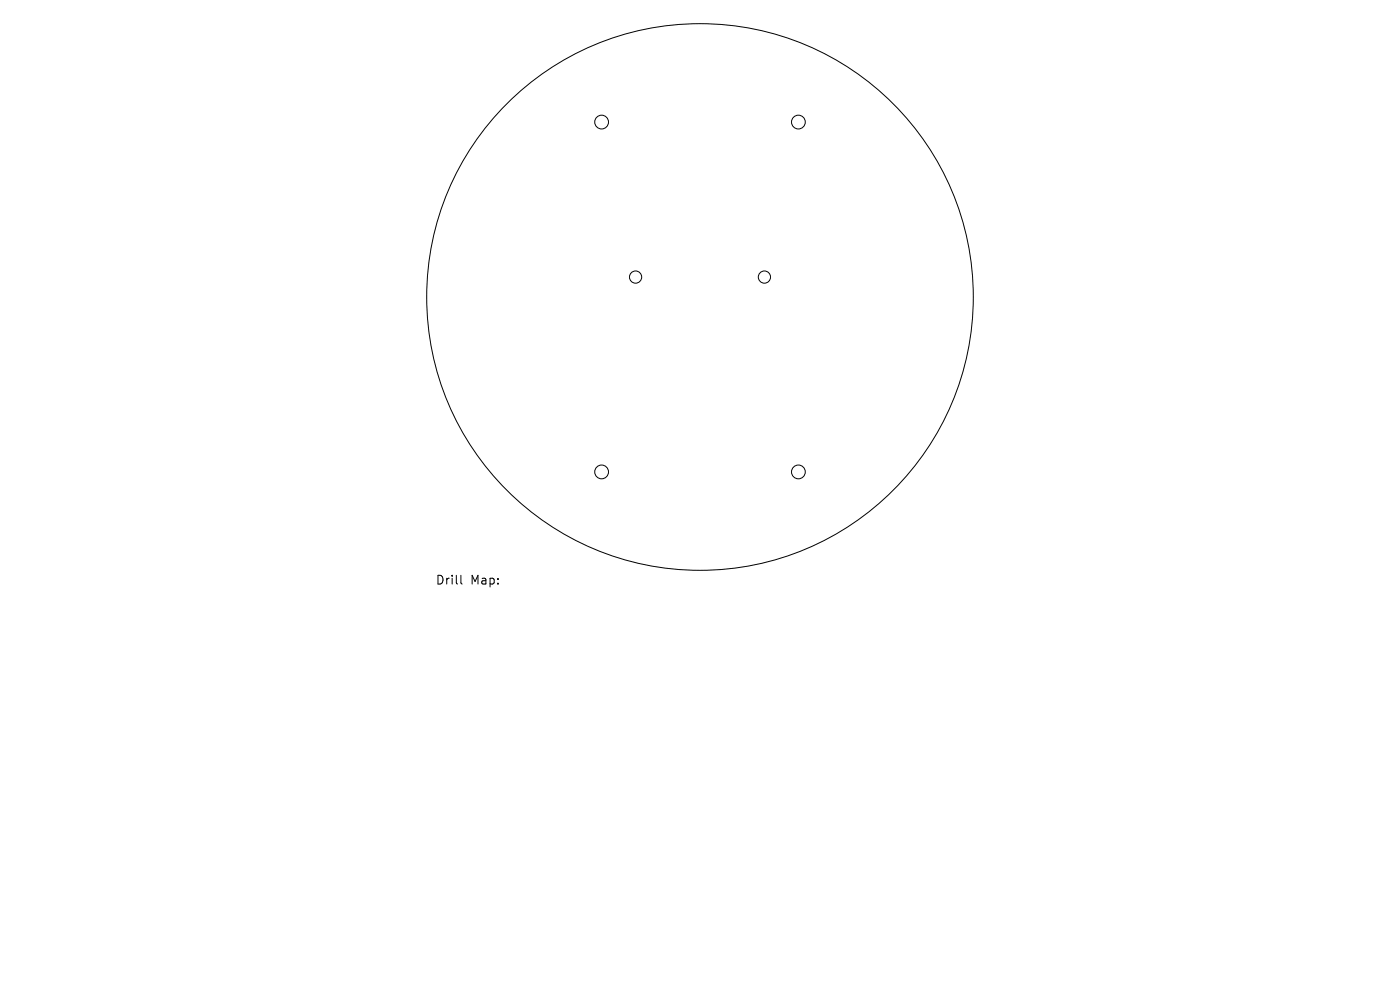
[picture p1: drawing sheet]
<svg xmlns="http://www.w3.org/2000/svg" width="297mm" height="210mm" viewBox="0 0 297 210" stroke-linecap="round" stroke-linejoin="round" font-family="sans-serif">
<defs><g id="words">
<g font-size="2.6">
<text x="92.4" y="124.3">Drill</text>
<text x="99.8" y="124.3">Map:</text>
</g>
</g></defs>
<g fill="none" stroke="#000" stroke-width=".21">
<path d="M97.8 122v1.6l.2 .3"/>
<circle cx="127.6" cy="25.9" r="1.46"/>
<circle cx="169.4" cy="25.9" r="1.46"/>
<circle cx="134.8" cy="58.8" r="1.3"/>
<circle cx="162.2" cy="58.8" r="1.3"/>
<circle cx="148.5" cy="63" r="58"/>
<circle cx="127.6" cy="100.1" r="1.46"/>
<circle cx="169.4" cy="100.1" r="1.46"/>
</g>
<use href="#words"/>
</svg>
